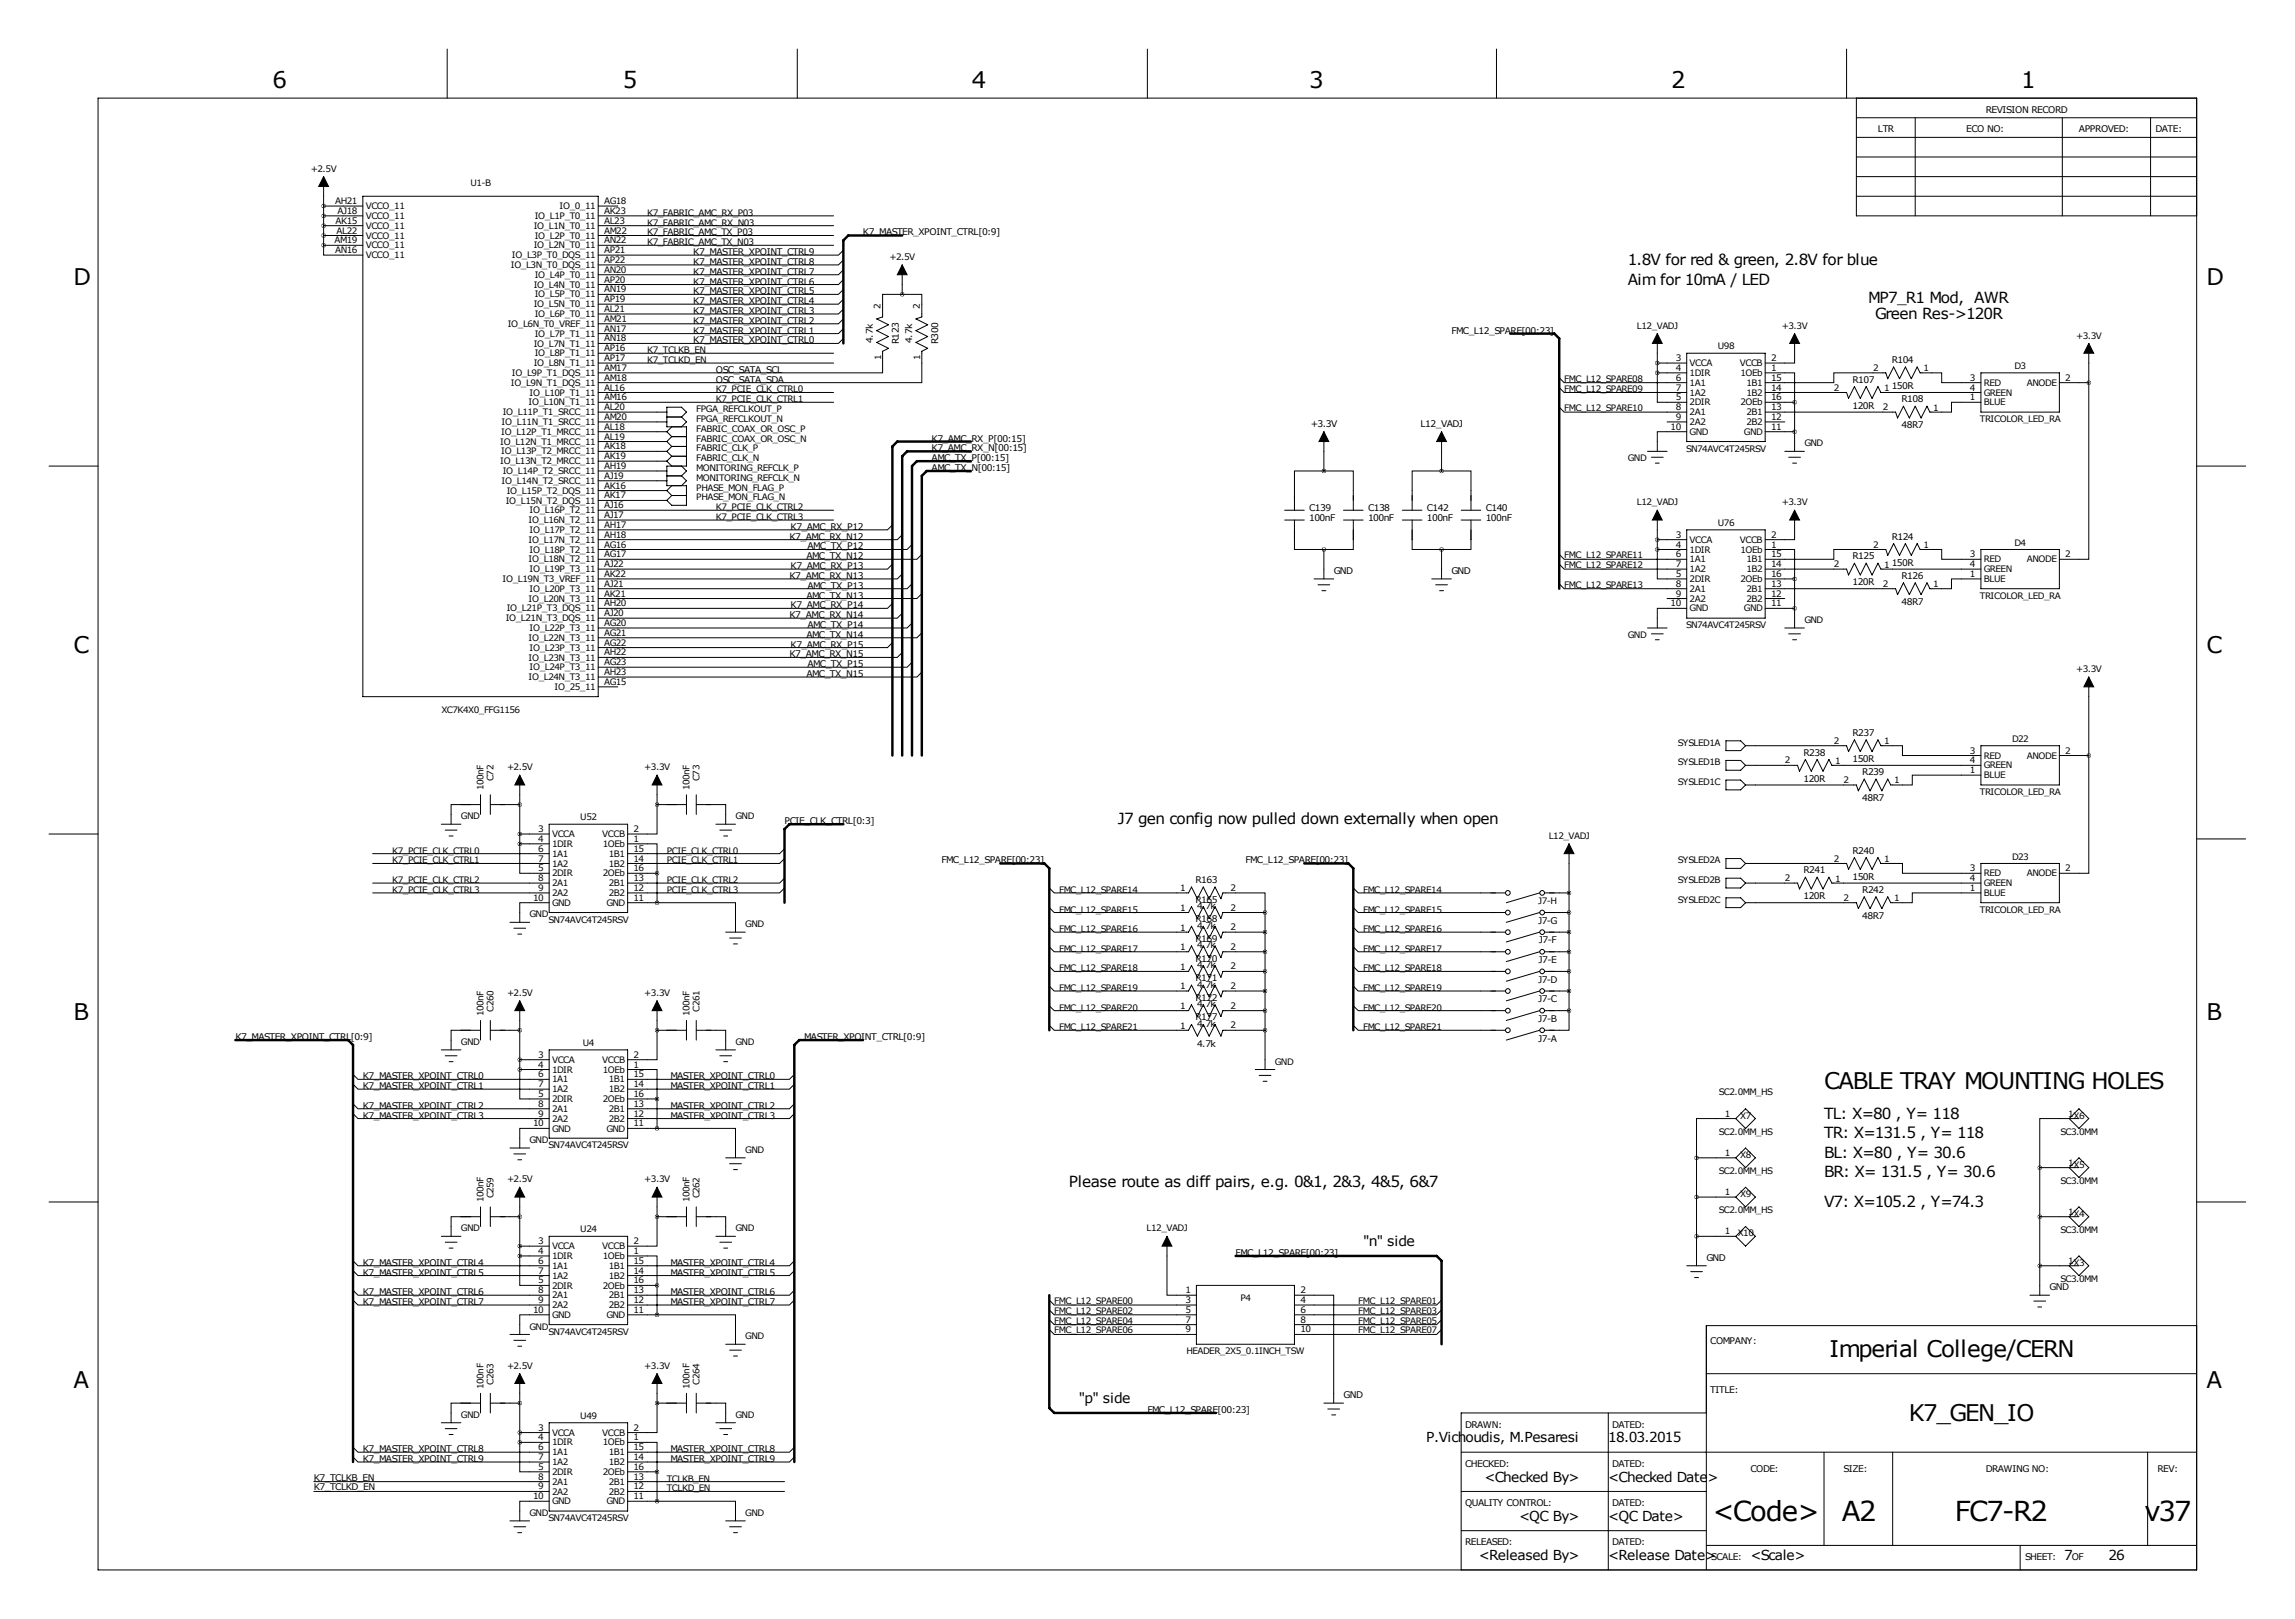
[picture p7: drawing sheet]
<svg xmlns="http://www.w3.org/2000/svg" width="594mm" height="419mm" viewBox="0 0 594 419" stroke-linecap="round" stroke-linejoin="round" font-family="sans-serif">
<defs><g id="words">
<g font-size="7.1">
<text x="443.5" y="393.7">&lt;Code&gt;</text>
<text x="477.1" y="393.7">A2</text>
<text x="506.3" y="393.7">FC7-R2</text>
<text x="555.4" y="393.7">v37</text>
</g>
<g font-size="5.9">
<text x="70.6" y="22.9">6</text>
<text x="161.3" y="22.9">5</text>
<text x="251.7" y="22.9">4</text>
<text x="339.1" y="22.9">3</text>
<text x="432.8" y="22.9">2</text>
<text x="523.5" y="22.9">1</text>
<text x="19" y="73.7">D</text>
<text x="571.5" y="73.7">D</text>
<text x="19" y="168.9">C</text>
<text x="571.5" y="168.9">C</text>
<text x="19" y="264.2">B</text>
<text x="571.5" y="264.2">B</text>
<text x="472.4" y="281.9">CABLE TRAY MOUNTING HOLES</text>
<text x="473.9" y="351.3">Imperial College/CERN</text>
<text x="19" y="359.4">A</text>
<text x="571.5" y="359.4">A</text>
<text x="494.4" y="367.8">K7_GEN_IO</text>
</g>
<g font-size="4">
<text x="421.6" y="68.6">1.8V for red &amp; green, 2.8V for blue</text>
<text x="421.6" y="73.7">Aim for 10mA / LED</text>
<text x="483.9" y="78.5">MP7_R1 Mod, AWR</text>
<text x="485.6" y="82.6">Green Res-&gt;120R</text>
<text x="289.6" y="213.4">J7 gen config now pulled down externally when open</text>
<text x="472.4" y="289.6">TL: X=80 , Y= 118</text>
<text x="472.4" y="294.6">TR: X=131.5 , Y= 118</text>
<text x="472.4" y="299.7">BL: X=80 , Y= 30.6</text>
<text x="472.4" y="304.8">BR: X= 131.5 , Y= 30.6</text>
<text x="276.9" y="307.3">Please route as diff pairs, e.g. 0&amp;1, 2&amp;3, 4&amp;5, 6&amp;7</text>
<text x="472.4" y="312.4">V7: X=105.2 , Y=74.3</text>
</g>
<g font-size="3.6">
<text x="353.1" y="322.6">&quot;n&quot; side</text>
<text x="279.4" y="363.2">&quot;p&quot; side</text>
<text x="369.4" y="373.4">P.Vichoudis, M.Pesaresi</text>
<text x="416.6" y="373.4">18.03.2015</text>
<text x="384.5" y="383.5">&lt;Checked By&gt;</text>
<text x="416.6" y="383.5">&lt;Checked Date&gt;</text>
<text x="393.5" y="393.7">&lt;QC By&gt;</text>
<text x="416.6" y="393.7">&lt;QC Date&gt;</text>
<text x="383.1" y="403.8">&lt;Released By&gt;</text>
<text x="416.6" y="403.8">&lt;Release Date&gt;</text>
<text x="453.4" y="403.8">&lt;Scale&gt;</text>
<text x="534.7" y="403.8">7</text>
<text x="546.1" y="403.8">26</text>
</g>
<g font-size="2.4">
<text x="514.3" y="29.2">REVISION RECORD</text>
<text x="486.4" y="34.3">LTR</text>
<text x="509.3" y="34.3">ECO NO:</text>
<text x="538.5" y="34.3">APPROVED:</text>
<text x="558.3" y="34.3">DATE:</text>
<text x="223.5" y="61">K7_MASTER_XPOINT_CTRL[0:9]</text>
<text x="179.6" y="71.1">K7_MASTER_XPOINT_CTRL7</text>
<text x="179.6" y="68.6">K7_MASTER_XPOINT_CTRL8</text>
<text x="179.6" y="66">K7_MASTER_XPOINT_CTRL9</text>
<text x="179.6" y="76.2">K7_MASTER_XPOINT_CTRL5</text>
<text x="179.6" y="73.7">K7_MASTER_XPOINT_CTRL6</text>
<text x="179.6" y="83.8">K7_MASTER_XPOINT_CTRL2</text>
<text x="179.6" y="81.3">K7_MASTER_XPOINT_CTRL3</text>
<text x="179.6" y="78.7">K7_MASTER_XPOINT_CTRL4</text>
<text x="179.6" y="88.9">K7_MASTER_XPOINT_CTRL0</text>
<text x="179.6" y="86.4">K7_MASTER_XPOINT_CTRL1</text>
<text x="226.1" y="88.7" transform="rotate(-90 226.1 88.7)">4.7k</text>
<text x="232.8" y="89.1" transform="rotate(-90 232.8 89.1)">R123</text>
<text x="236.2" y="88.7" transform="rotate(-90 236.2 88.7)">4.7k</text>
<text x="243" y="89.1" transform="rotate(-90 243 89.1)">R300</text>
<text x="375.9" y="86.4">FMC_L12_SPARE[00:23]</text>
<text x="490" y="94">R104</text>
<text x="185.4" y="96.5">OSC_SATA_SCL</text>
<text x="185.4" y="99.1">OSC_SATA_SDA</text>
<text x="479.8" y="99.1">R107</text>
<text x="490" y="100.7">150R</text>
<text x="479.8" y="105.8">120R</text>
<text x="492.5" y="104.1">R108</text>
<text x="339.5" y="110.5">+3.3V</text>
<text x="367.9" y="110.5">L12_VADJ</text>
<text x="492.5" y="110.9">48R7</text>
<text x="241.3" y="114.3">K7_AMC_RX_P[00:15]</text>
<text x="241.3" y="116.8">K7_AMC_RX_N[00:15]</text>
<text x="241.3" y="119.4">AMC_TX_P[00:15]</text>
<text x="241.3" y="121.9">AMC_TX_N[00:15]</text>
<text x="204.8" y="137.2">K7_AMC_RX_P12</text>
<text x="339.1" y="132.3">C139</text>
<text x="339.1" y="134.8">100nF</text>
<text x="354.3" y="132.3">C138</text>
<text x="354.3" y="134.8">100nF</text>
<text x="369.6" y="132.3">C142</text>
<text x="369.6" y="134.8">100nF</text>
<text x="384.8" y="132.3">C140</text>
<text x="384.8" y="134.8">100nF</text>
<text x="204.5" y="139.7">K7_AMC_RX_N12</text>
<text x="209.1" y="142.2">AMC_TX_P12</text>
<text x="490" y="139.7">R124</text>
<text x="204.5" y="149.9">K7_AMC_RX_N13</text>
<text x="204.8" y="147.3">K7_AMC_RX_P13</text>
<text x="208.9" y="144.8">AMC_TX_N12</text>
<text x="345.4" y="148.6">GND</text>
<text x="375.9" y="148.6">GND</text>
<text x="479.8" y="144.8">R125</text>
<text x="490" y="146.4">150R</text>
<text x="492.5" y="149.9">R126</text>
<text x="208.9" y="154.9">AMC_TX_N13</text>
<text x="209.1" y="152.4">AMC_TX_P13</text>
<text x="479.8" y="151.5">120R</text>
<text x="204.5" y="160">K7_AMC_RX_N14</text>
<text x="204.8" y="157.5">K7_AMC_RX_P14</text>
<text x="492.5" y="156.6">48R7</text>
<text x="204.8" y="167.6">K7_AMC_RX_P15</text>
<text x="208.9" y="165.1">AMC_TX_N14</text>
<text x="209.1" y="162.6">AMC_TX_P14</text>
<text x="204.5" y="170.2">K7_AMC_RX_N15</text>
<text x="209.1" y="172.7">AMC_TX_P15</text>
<text x="208.9" y="175.3">AMC_TX_N15</text>
<text x="479.8" y="190.5">R237</text>
<text x="467.1" y="195.6">R238</text>
<text x="479.8" y="197.2">150R</text>
<text x="467.1" y="202.3">120R</text>
<text x="482.4" y="200.7">R239</text>
<text x="482.4" y="207.4">48R7</text>
<text x="203.2" y="213.4">PCIE_CLK_CTRL[0:3]</text>
<text x="479.8" y="221">R240</text>
<text x="243.8" y="223.5">FMC_L12_SPARE[00:23]</text>
<text x="322.6" y="223.5">FMC_L12_SPARE[00:23]</text>
<text x="467.1" y="226.1">R241</text>
<text x="479.8" y="227.7">150R</text>
<text x="309.6" y="228.6">R163</text>
<text x="309.6" y="233.7">R165</text>
<text x="467.1" y="232.8">120R</text>
<text x="482.4" y="231.1">R242</text>
<text x="309.6" y="238.8">R168</text>
<text x="310" y="235.3">4.7k</text>
<text x="398.4" y="239.2">J7-G</text>
<text x="482.4" y="237.9">48R7</text>
<text x="309.6" y="243.8">R169</text>
<text x="310" y="240.4">4.7k</text>
<text x="310" y="245.5">4.7k</text>
<text x="398.6" y="244.2">J7-F</text>
<text x="309.6" y="248.9">R170</text>
<text x="310" y="250.6">4.7k</text>
<text x="398.5" y="249.3">J7-E</text>
<text x="309.6" y="254">R171</text>
<text x="310" y="255.7">4.7k</text>
<text x="398.4" y="254.4">J7-D</text>
<text x="309.6" y="259.1">R172</text>
<text x="310" y="260.7">4.7k</text>
<text x="398.4" y="259.5">J7-C</text>
<text x="61" y="269.2">K7_MASTER_XPOINT_CTRL[0:9]</text>
<text x="208.3" y="269.2">MASTER_XPOINT_CTRL[0:9]</text>
<text x="309.6" y="264.2">R177</text>
<text x="310" y="265.8">4.7k</text>
<text x="398.4" y="269.6">J7-A</text>
<text x="398.4" y="264.6">J7-B</text>
<text x="310" y="270.9">4.7k</text>
<text x="94" y="279.4">K7_MASTER_XPOINT_CTRL0</text>
<text x="94" y="281.9">K7_MASTER_XPOINT_CTRL1</text>
<text x="173.6" y="279.4">MASTER_XPOINT_CTRL0</text>
<text x="173.6" y="281.9">MASTER_XPOINT_CTRL1</text>
<text x="94" y="287">K7_MASTER_XPOINT_CTRL2</text>
<text x="173.6" y="287">MASTER_XPOINT_CTRL2</text>
<text x="94" y="289.6">K7_MASTER_XPOINT_CTRL3</text>
<text x="173.6" y="289.6">MASTER_XPOINT_CTRL3</text>
<text x="94" y="327.7">K7_MASTER_XPOINT_CTRL4</text>
<text x="173.6" y="327.7">MASTER_XPOINT_CTRL4</text>
<text x="320" y="325.1">FMC_L12_SPARE[00:23]</text>
<text x="442" y="326.4">GND</text>
<text x="94" y="330.2">K7_MASTER_XPOINT_CTRL5</text>
<text x="94" y="335.3">K7_MASTER_XPOINT_CTRL6</text>
<text x="173.6" y="330.2">MASTER_XPOINT_CTRL5</text>
<text x="173.6" y="335.3">MASTER_XPOINT_CTRL6</text>
<text x="530.9" y="334">GND</text>
<text x="94" y="337.8">K7_MASTER_XPOINT_CTRL7</text>
<text x="173.6" y="337.8">MASTER_XPOINT_CTRL7</text>
<text x="443" y="348">COMPANY:</text>
<text x="297.2" y="365.8">FMC_L12_SPARE[00:23]</text>
<text x="348" y="361.9">GND</text>
<text x="443" y="360.7">TITLE:</text>
<text x="379.5" y="369.6">DRAWN:</text>
<text x="417.6" y="369.6">DATED:</text>
<text x="94" y="375.9">K7_MASTER_XPOINT_CTRL8</text>
<text x="173.6" y="375.9">MASTER_XPOINT_CTRL8</text>
<text x="81.3" y="383.3">K7_TCLKB_EN</text>
<text x="94" y="378.5">K7_MASTER_XPOINT_CTRL9</text>
<text x="173.6" y="378.5">MASTER_XPOINT_CTRL9</text>
<text x="379.5" y="379.7">CHECKED:</text>
<text x="417.6" y="379.7">DATED:</text>
<text x="453.4" y="381">CODE:</text>
<text x="477.5" y="381">SIZE:</text>
<text x="514.3" y="381">DRAWING NO:</text>
<text x="558.8" y="381">REV:</text>
<text x="81.3" y="385.8">K7_TCLKD_EN</text>
<text x="379.5" y="389.9">QUALITY CONTROL:</text>
<text x="417.6" y="389.9">DATED:</text>
<text x="379.5" y="400">RELEASED:</text>
<text x="417.6" y="400">DATED:</text>
<text x="443.2" y="403.9">SCALE:</text>
<text x="524.5" y="403.9">SHEET:</text>
<text x="536.6" y="403.9">OF</text>
</g>
<g font-size="2.3">
<text x="80.5" y="44.4">+2.5V</text>
<text x="86.8" y="52.8">AH21</text>
<text x="121.8" y="48.3">U1-B</text>
<text x="156.5" y="52.8">AG18</text>
<text x="86.9" y="57.9">AK15</text>
<text x="87.4" y="55.4">AJ18</text>
<text x="94.7" y="54.1">VCCO_11</text>
<text x="94.7" y="56.7">VCCO_11</text>
<text x="94.7" y="59.2">VCCO_11</text>
<text x="138.2" y="59.2">IO_L1N_T0_11</text>
<text x="138.5" y="56.7">IO_L1P_T0_11</text>
<text x="145" y="54.1">IO_0_11</text>
<text x="156.5" y="55.4">AK23</text>
<text x="156.5" y="57.9">AL23</text>
<text x="167.6" y="55.9">K7_FABRIC_AMC_RX_P03</text>
<text x="167.6" y="58.4">K7_FABRIC_AMC_RX_N03</text>
<text x="86.7" y="63">AM19</text>
<text x="86.8" y="65.5">AN16</text>
<text x="87.2" y="60.5">AL22</text>
<text x="94.7" y="61.8">VCCO_11</text>
<text x="94.7" y="64.3">VCCO_11</text>
<text x="138.2" y="64.3">IO_L2N_T0_11</text>
<text x="138.5" y="61.8">IO_L2P_T0_11</text>
<text x="156.5" y="60.5">AM22</text>
<text x="156.5" y="63">AN22</text>
<text x="156.5" y="65.5">AP21</text>
<text x="167.6" y="61">K7_FABRIC_AMC_TX_P03</text>
<text x="167.6" y="63.5">K7_FABRIC_AMC_TX_N03</text>
<text x="94.7" y="66.8">VCCO_11</text>
<text x="132.3" y="69.4">IO_L3N_T0_DQS_11</text>
<text x="132.6" y="66.8">IO_L3P_T0_DQS_11</text>
<text x="138.5" y="71.9">IO_L4P_T0_11</text>
<text x="156.5" y="68.1">AP22</text>
<text x="156.5" y="70.6">AN20</text>
<text x="230.4" y="67.3">+2.5V</text>
<text x="138.2" y="74.5">IO_L4N_T0_11</text>
<text x="138.5" y="77">IO_L5P_T0_11</text>
<text x="156.5" y="73.2">AP20</text>
<text x="156.5" y="75.7">AN19</text>
<text x="138.2" y="79.5">IO_L5N_T0_11</text>
<text x="138.5" y="82.1">IO_L6P_T0_11</text>
<text x="156.5" y="78.2">AP19</text>
<text x="156.5" y="80.8">AL21</text>
<text x="156.5" y="83.3">AM21</text>
<text x="228.1" y="80.1" transform="rotate(-90 228.1 80.1)">2</text>
<text x="238.3" y="80.1" transform="rotate(-90 238.3 80.1)">2</text>
<text x="131.5" y="84.6">IO_L6N_T0_VREF_11</text>
<text x="138.2" y="89.7">IO_L7N_T1_11</text>
<text x="138.5" y="87.2">IO_L7P_T1_11</text>
<text x="156.5" y="85.9">AN17</text>
<text x="156.5" y="88.4">AN18</text>
<text x="424" y="85.1">L12_VADJ</text>
<text x="461.5" y="85.1">+3.3V</text>
<text x="537.7" y="87.6">+3.3V</text>
<text x="138.2" y="94.8">IO_L8N_T1_11</text>
<text x="138.5" y="92.2">IO_L8P_T1_11</text>
<text x="156.5" y="90.9">AP16</text>
<text x="156.5" y="93.5">AP17</text>
<text x="167.6" y="91.4">K7_TCLKB_EN</text>
<text x="167.6" y="94">K7_TCLKD_EN</text>
<text x="228.2" y="93.1" transform="rotate(-90 228.2 93.1)">1</text>
<text x="238.4" y="93.1" transform="rotate(-90 238.4 93.1)">1</text>
<text x="434" y="93.5">3</text>
<text x="437.6" y="94.8">VCCA</text>
<text x="444.9" y="90.4">U98</text>
<text x="450.6" y="94.8">VCCB</text>
<text x="458.7" y="93.5">2</text>
<text x="521.8" y="95.5">D3</text>
<text x="132.3" y="99.9">IO_L9N_T1_DQS_11</text>
<text x="132.6" y="97.3">IO_L9P_T1_DQS_11</text>
<text x="156.5" y="96">AM17</text>
<text x="156.5" y="98.6">AM18</text>
<text x="156.5" y="101.1">AL16</text>
<text x="185.4" y="101.6">K7_PCIE_CLK_CTRL0</text>
<text x="405.1" y="98.8">FMC_L12_SPARE08</text>
<text x="405.1" y="101.3">FMC_L12_SPARE09</text>
<text x="434" y="96">4</text>
<text x="434" y="98.6">6</text>
<text x="434" y="101.1">7</text>
<text x="437.6" y="97.3">1DIR</text>
<text x="437.6" y="99.9">1A1</text>
<text x="450.8" y="97.3">1OEb</text>
<text x="452.4" y="99.9">1B1</text>
<text x="458.7" y="96">1</text>
<text x="458.7" y="98.6">15</text>
<text x="458.7" y="101.1">14</text>
<text x="475" y="101.1">2</text>
<text x="485.1" y="96">2</text>
<text x="488" y="101.2">1</text>
<text x="498.2" y="96.1">1</text>
<text x="510.2" y="98.6">3</text>
<text x="510.2" y="101.1">4</text>
<text x="513.8" y="99.9">RED</text>
<text x="525" y="99.9">ANODE</text>
<text x="534.9" y="98.6">2</text>
<text x="130.2" y="107.5">IO_L11P_T1_SRCC_11</text>
<text x="136.9" y="104.9">IO_L10N_T1_11</text>
<text x="137.2" y="102.4">IO_L10P_T1_11</text>
<text x="156.5" y="103.6">AM16</text>
<text x="156.5" y="106.2">AL20</text>
<text x="180.3" y="106.7">FPGA_REFCLKOUT_P</text>
<text x="185.4" y="104.1">K7_PCIE_CLK_CTRL1</text>
<text x="405.1" y="106.4">FMC_L12_SPARE10</text>
<text x="434" y="103.6">5</text>
<text x="434" y="106.2">8</text>
<text x="437.6" y="102.4">1A2</text>
<text x="437.6" y="104.9">2DIR</text>
<text x="437.6" y="107.5">2A1</text>
<text x="450.8" y="104.9">2OEb</text>
<text x="452.4" y="102.4">1B2</text>
<text x="452.4" y="107.5">2B1</text>
<text x="458.7" y="103.6">16</text>
<text x="458.7" y="106.2">13</text>
<text x="487.7" y="106.2">2</text>
<text x="500.7" y="106.3">1</text>
<text x="510.2" y="103.6">1</text>
<text x="513.8" y="102.4">GREEN</text>
<text x="513.8" y="104.9">BLUE</text>
<text x="129.8" y="112.6">IO_L12P_T1_MRCC_11</text>
<text x="129.9" y="110">IO_L11N_T1_SRCC_11</text>
<text x="156.5" y="108.7">AM20</text>
<text x="156.5" y="111.3">AL18</text>
<text x="156.5" y="113.8">AL19</text>
<text x="180.3" y="111.8">FABRIC_COAX_OR_OSC_P</text>
<text x="180.3" y="109.2">FPGA_REFCLKOUT_N</text>
<text x="432.7" y="111.3">10</text>
<text x="434" y="108.7">9</text>
<text x="437.6" y="110">2A2</text>
<text x="437.6" y="112.6">GND</text>
<text x="451.7" y="112.6">GND</text>
<text x="452.4" y="110">2B2</text>
<text x="458.7" y="108.7">12</text>
<text x="458.7" y="111.3">11</text>
<text x="512.8" y="109.3">TRICOLOR_LED_RA</text>
<text x="129.5" y="115.1">IO_L12N_T1_MRCC_11</text>
<text x="129.8" y="117.6">IO_L13P_T2_MRCC_11</text>
<text x="156.5" y="116.3">AK18</text>
<text x="156.5" y="118.9">AK19</text>
<text x="180.3" y="116.8">FABRIC_CLK_P</text>
<text x="180.3" y="119.4">FABRIC_CLK_N</text>
<text x="180.3" y="114.3">FABRIC_COAX_OR_OSC_N</text>
<text x="421.6" y="119.4">GND</text>
<text x="436.7" y="116.9">SN74AVC4T245RSV</text>
<text x="467.4" y="115.6">GND</text>
<text x="129.5" y="120.2">IO_L13N_T2_MRCC_11</text>
<text x="129.9" y="125.3">IO_L14N_T2_SRCC_11</text>
<text x="130.2" y="122.7">IO_L14P_T2_SRCC_11</text>
<text x="156.5" y="121.4">AH19</text>
<text x="156.5" y="124">AJ19</text>
<text x="180.3" y="124.5">MONITORING_REFCLK_N</text>
<text x="180.3" y="121.9">MONITORING_REFCLK_P</text>
<text x="131" y="130.3">IO_L15N_T2_DQS_11</text>
<text x="131.2" y="127.8">IO_L15P_T2_DQS_11</text>
<text x="156.5" y="126.5">AK16</text>
<text x="156.5" y="129">AK17</text>
<text x="156.5" y="131.6">AJ16</text>
<text x="180.3" y="127">PHASE_MON_FLAG_P</text>
<text x="180.3" y="129.5">PHASE_MON_FLAG_N</text>
<text x="424" y="130.8">L12_VADJ</text>
<text x="461.5" y="130.8">+3.3V</text>
<text x="136.9" y="135.4">IO_L16N_T2_11</text>
<text x="137.2" y="132.9">IO_L16P_T2_11</text>
<text x="137.2" y="138">IO_L17P_T2_11</text>
<text x="156.5" y="134.1">AJ17</text>
<text x="156.5" y="136.7">AH17</text>
<text x="185.4" y="132.1">K7_PCIE_CLK_CTRL2</text>
<text x="185.4" y="134.6">K7_PCIE_CLK_CTRL3</text>
<text x="444.9" y="136.1">U76</text>
<text x="136.9" y="140.5">IO_L17N_T2_11</text>
<text x="137.2" y="143">IO_L18P_T2_11</text>
<text x="156.5" y="139.2">AH18</text>
<text x="156.5" y="141.7">AG16</text>
<text x="434" y="139.2">3</text>
<text x="434" y="141.7">4</text>
<text x="437.6" y="140.5">VCCA</text>
<text x="437.6" y="143">1DIR</text>
<text x="450.6" y="140.5">VCCB</text>
<text x="450.8" y="143">1OEb</text>
<text x="458.7" y="139.2">2</text>
<text x="458.7" y="141.7">1</text>
<text x="485.1" y="141.7">2</text>
<text x="498.2" y="141.8">1</text>
<text x="521.8" y="141.2">D4</text>
<text x="136.9" y="145.6">IO_L18N_T2_11</text>
<text x="137.2" y="148.1">IO_L19P_T3_11</text>
<text x="156.5" y="144.3">AG17</text>
<text x="156.5" y="146.8">AJ22</text>
<text x="156.5" y="149.4">AK22</text>
<text x="405.1" y="144.5">FMC_L12_SPARE11</text>
<text x="405.1" y="147.1">FMC_L12_SPARE12</text>
<text x="434" y="144.3">6</text>
<text x="434" y="146.8">7</text>
<text x="434" y="149.4">5</text>
<text x="437.6" y="145.6">1A1</text>
<text x="437.6" y="148.1">1A2</text>
<text x="452.4" y="145.6">1B1</text>
<text x="452.4" y="148.1">1B2</text>
<text x="458.7" y="144.3">15</text>
<text x="458.7" y="146.8">14</text>
<text x="458.7" y="149.4">16</text>
<text x="475" y="146.8">2</text>
<text x="488" y="146.9">1</text>
<text x="510.2" y="144.3">3</text>
<text x="510.2" y="146.8">4</text>
<text x="510.2" y="149.4">1</text>
<text x="513.8" y="145.6">RED</text>
<text x="513.8" y="148.1">GREEN</text>
<text x="525" y="145.6">ANODE</text>
<text x="534.9" y="144.3">2</text>
<text x="130.2" y="150.7">IO_L19N_T3_VREF_11</text>
<text x="136.9" y="155.7">IO_L20N_T3_11</text>
<text x="137.2" y="153.2">IO_L20P_T3_11</text>
<text x="156.5" y="151.9">AJ21</text>
<text x="156.5" y="154.4">AK21</text>
<text x="405.1" y="152.1">FMC_L12_SPARE13</text>
<text x="434" y="151.9">8</text>
<text x="434" y="154.4">9</text>
<text x="437.6" y="150.7">2DIR</text>
<text x="437.6" y="153.2">2A1</text>
<text x="437.6" y="155.7">2A2</text>
<text x="450.8" y="150.7">2OEb</text>
<text x="452.4" y="153.2">2B1</text>
<text x="452.4" y="155.7">2B2</text>
<text x="458.7" y="151.9">13</text>
<text x="458.7" y="154.4">12</text>
<text x="487.7" y="151.9">2</text>
<text x="500.7" y="152">1</text>
<text x="512.8" y="155">TRICOLOR_LED_RA</text>
<text x="513.8" y="150.7">BLUE</text>
<text x="131" y="160.8">IO_L21N_T3_DQS_11</text>
<text x="131.2" y="158.3">IO_L21P_T3_DQS_11</text>
<text x="156.5" y="157">AH20</text>
<text x="156.5" y="159.5">AJ20</text>
<text x="432.7" y="157">10</text>
<text x="437.6" y="158.3">GND</text>
<text x="451.7" y="158.3">GND</text>
<text x="458.7" y="157">11</text>
<text x="467.4" y="161.3">GND</text>
<text x="136.9" y="165.9">IO_L22N_T3_11</text>
<text x="137.2" y="163.4">IO_L22P_T3_11</text>
<text x="156.5" y="162.1">AG20</text>
<text x="156.5" y="164.6">AG21</text>
<text x="156.5" y="167.1">AG22</text>
<text x="421.6" y="165.1">GND</text>
<text x="436.7" y="162.6">SN74AVC4T245RSV</text>
<text x="136.9" y="171">IO_L23N_T3_11</text>
<text x="137.2" y="168.4">IO_L23P_T3_11</text>
<text x="137.2" y="173.5">IO_L24P_T3_11</text>
<text x="156.5" y="169.7">AH22</text>
<text x="156.5" y="172.2">AG23</text>
<text x="537.7" y="174">+3.3V</text>
<text x="136.9" y="176.1">IO_L24N_T3_11</text>
<text x="143.6" y="178.6">IO_25_11</text>
<text x="156.5" y="174.8">AH23</text>
<text x="156.5" y="177.3">AG15</text>
<text x="114.3" y="184.5">XC7K4X0_FFG1156</text>
<text x="434.6" y="193">SYSLED1A</text>
<text x="462.3" y="197.6">2</text>
<text x="475" y="192.5">2</text>
<text x="475.3" y="197.7">1</text>
<text x="488" y="192.6">1</text>
<text x="510.2" y="195.1">3</text>
<text x="510.2" y="197.6">4</text>
<text x="513.8" y="196.4">RED</text>
<text x="521.1" y="192">D22</text>
<text x="525" y="196.4">ANODE</text>
<text x="534.9" y="195.1">2</text>
<text x="127.8" y="202.2" transform="rotate(-90 127.8 202.2)">C72</text>
<text x="131.3" y="199.4">+2.5V</text>
<text x="166.9" y="199.4">+3.3V</text>
<text x="181.1" y="202.2" transform="rotate(-90 181.1 202.2)">C73</text>
<text x="434.6" y="198.1">SYSLED1B</text>
<text x="434.6" y="203.2">SYSLED1C</text>
<text x="477.5" y="202.7">2</text>
<text x="490.6" y="202.8">1</text>
<text x="510.2" y="200.2">1</text>
<text x="513.8" y="198.9">GREEN</text>
<text x="513.8" y="201.5">BLUE</text>
<text x="125.3" y="204.6" transform="rotate(-90 125.3 204.6)">100nF</text>
<text x="178.6" y="204.6" transform="rotate(-90 178.6 204.6)">100nF</text>
<text x="512.8" y="205.8">TRICOLOR_LED_RA</text>
<text x="119.4" y="212.1">GND</text>
<text x="139.4" y="215.4">3</text>
<text x="150.3" y="212.3">U52</text>
<text x="164.1" y="215.4">2</text>
<text x="190.5" y="212.1">GND</text>
<text x="101.6" y="221">K7_PCIE_CLK_CTRL0</text>
<text x="139.4" y="217.9">4</text>
<text x="139.4" y="220.5">6</text>
<text x="143" y="216.7">VCCA</text>
<text x="143" y="219.2">1DIR</text>
<text x="143" y="221.8">1A1</text>
<text x="156" y="216.7">VCCB</text>
<text x="156.1" y="219.2">1OEb</text>
<text x="157.7" y="221.8">1B1</text>
<text x="164.1" y="217.9">1</text>
<text x="164.1" y="220.5">15</text>
<text x="172.7" y="221">PCIE_CLK_CTRL0</text>
<text x="401.1" y="217.2">L12_VADJ</text>
<text x="101.6" y="223.5">K7_PCIE_CLK_CTRL1</text>
<text x="139.4" y="223">7</text>
<text x="139.4" y="225.6">5</text>
<text x="143" y="224.3">1A2</text>
<text x="143" y="226.9">2DIR</text>
<text x="156.1" y="226.9">2OEb</text>
<text x="157.7" y="224.3">1B2</text>
<text x="164.1" y="223">14</text>
<text x="164.1" y="225.6">16</text>
<text x="172.7" y="223.5">PCIE_CLK_CTRL1</text>
<text x="434.6" y="223.5">SYSLED2A</text>
<text x="475" y="223">2</text>
<text x="488" y="223.1">1</text>
<text x="510.2" y="225.6">3</text>
<text x="513.8" y="226.9">RED</text>
<text x="521.1" y="222.5">D23</text>
<text x="525" y="226.9">ANODE</text>
<text x="534.9" y="225.6">2</text>
<text x="101.6" y="228.6">K7_PCIE_CLK_CTRL2</text>
<text x="101.6" y="231.1">K7_PCIE_CLK_CTRL3</text>
<text x="138.1" y="233.2">10</text>
<text x="139.4" y="228.1">8</text>
<text x="139.4" y="230.6">9</text>
<text x="143" y="229.4">2A1</text>
<text x="143" y="231.9">2A2</text>
<text x="157.7" y="229.4">2B1</text>
<text x="157.7" y="231.9">2B2</text>
<text x="164.1" y="228.1">13</text>
<text x="164.1" y="230.6">12</text>
<text x="164.1" y="233.2">11</text>
<text x="172.7" y="231.1">PCIE_CLK_CTRL3</text>
<text x="172.7" y="228.6">PCIE_CLK_CTRL2</text>
<text x="274.3" y="231.1">FMC_L12_SPARE14</text>
<text x="305.7" y="230.7">1</text>
<text x="318.7" y="230.6">2</text>
<text x="353.1" y="231.1">FMC_L12_SPARE14</text>
<text x="434.6" y="228.6">SYSLED2B</text>
<text x="434.6" y="233.7">SYSLED2C</text>
<text x="462.3" y="228.1">2</text>
<text x="475.3" y="228.2">1</text>
<text x="477.5" y="233.2">2</text>
<text x="490.6" y="233.3">1</text>
<text x="510.2" y="228.1">4</text>
<text x="510.2" y="230.6">1</text>
<text x="513.8" y="229.4">GREEN</text>
<text x="513.8" y="231.9">BLUE</text>
<text x="137.2" y="237.5">GND</text>
<text x="142.1" y="238.8">SN74AVC4T245RSV</text>
<text x="143" y="234.5">GND</text>
<text x="157.1" y="234.5">GND</text>
<text x="274.3" y="236.2">FMC_L12_SPARE15</text>
<text x="305.7" y="235.8">1</text>
<text x="318.7" y="235.7">2</text>
<text x="353.1" y="236.2">FMC_L12_SPARE15</text>
<text x="398.4" y="234">J7-H</text>
<text x="512.8" y="236.3">TRICOLOR_LED_RA</text>
<text x="193" y="240">GND</text>
<text x="274.3" y="241.3">FMC_L12_SPARE16</text>
<text x="305.7" y="240.9">1</text>
<text x="305.7" y="246">1</text>
<text x="318.7" y="240.8">2</text>
<text x="318.7" y="245.9">2</text>
<text x="353.1" y="241.3">FMC_L12_SPARE16</text>
<text x="274.3" y="246.4">FMC_L12_SPARE17</text>
<text x="274.3" y="251.5">FMC_L12_SPARE18</text>
<text x="305.7" y="251.1">1</text>
<text x="318.7" y="251">2</text>
<text x="353.1" y="246.4">FMC_L12_SPARE17</text>
<text x="353.1" y="251.5">FMC_L12_SPARE18</text>
<text x="131.3" y="257.8">+2.5V</text>
<text x="166.9" y="257.8">+3.3V</text>
<text x="274.3" y="256.5">FMC_L12_SPARE19</text>
<text x="305.7" y="256.1">1</text>
<text x="318.7" y="256">2</text>
<text x="353.1" y="256.5">FMC_L12_SPARE19</text>
<text x="125.3" y="263" transform="rotate(-90 125.3 263)">100nF</text>
<text x="127.8" y="261.9" transform="rotate(-90 127.8 261.9)">C260</text>
<text x="178.6" y="263" transform="rotate(-90 178.6 263)">100nF</text>
<text x="181.1" y="261.9" transform="rotate(-90 181.1 261.9)">C261</text>
<text x="274.3" y="261.6">FMC_L12_SPARE20</text>
<text x="305.7" y="261.2">1</text>
<text x="318.7" y="261.1">2</text>
<text x="353.1" y="261.6">FMC_L12_SPARE20</text>
<text x="274.3" y="266.7">FMC_L12_SPARE21</text>
<text x="305.7" y="266.3">1</text>
<text x="318.7" y="266.2">2</text>
<text x="353.1" y="266.7">FMC_L12_SPARE21</text>
<text x="119.4" y="270.5">GND</text>
<text x="139.4" y="273.8">3</text>
<text x="143" y="275.1">VCCA</text>
<text x="151" y="270.8">U4</text>
<text x="156" y="275.1">VCCB</text>
<text x="164.1" y="273.8">2</text>
<text x="190.5" y="270.5">GND</text>
<text x="330.2" y="275.6">GND</text>
<text x="139.4" y="276.4">4</text>
<text x="139.4" y="278.9">6</text>
<text x="139.4" y="281.4">7</text>
<text x="143" y="277.7">1DIR</text>
<text x="143" y="280.2">1A1</text>
<text x="156.1" y="277.7">1OEb</text>
<text x="157.7" y="280.2">1B1</text>
<text x="164.1" y="276.4">1</text>
<text x="164.1" y="278.9">15</text>
<text x="164.1" y="281.4">14</text>
<text x="139.4" y="284">5</text>
<text x="139.4" y="286.5">8</text>
<text x="143" y="282.7">1A2</text>
<text x="143" y="285.3">2DIR</text>
<text x="143" y="287.8">2A1</text>
<text x="156.1" y="285.3">2OEb</text>
<text x="157.7" y="282.7">1B2</text>
<text x="157.7" y="287.8">2B1</text>
<text x="164.1" y="284">16</text>
<text x="164.1" y="286.5">13</text>
<text x="445.2" y="283.6">SC2.0MM_HS</text>
<text x="138.1" y="291.6">10</text>
<text x="139.4" y="289.1">9</text>
<text x="143" y="290.4">2A2</text>
<text x="143" y="292.9">GND</text>
<text x="157.1" y="292.9">GND</text>
<text x="157.7" y="290.4">2B2</text>
<text x="164.1" y="289.1">12</text>
<text x="164.1" y="291.6">11</text>
<text x="445.2" y="293.7">SC2.0MM_HS</text>
<text x="446.7" y="289.1">1</text>
<text x="450.7" y="289.6">X7</text>
<text x="533.7" y="293.7">SC3.0MM</text>
<text x="535.6" y="289.1">1X6</text>
<text x="137.2" y="295.9">GND</text>
<text x="142.1" y="297.3">SN74AVC4T245RSV</text>
<text x="193" y="298.4">GND</text>
<text x="446.7" y="299.2">1</text>
<text x="450.7" y="299.7">X8</text>
<text x="445.2" y="303.9">SC2.0MM_HS</text>
<text x="535.6" y="301.8">1X5</text>
<text x="125.3" y="311.3" transform="rotate(-90 125.3 311.3)">100nF</text>
<text x="127.8" y="310.2" transform="rotate(-90 127.8 310.2)">C259</text>
<text x="131.3" y="306.1">+2.5V</text>
<text x="166.9" y="306.1">+3.3V</text>
<text x="178.6" y="311.3" transform="rotate(-90 178.6 311.3)">100nF</text>
<text x="181.1" y="310.2" transform="rotate(-90 181.1 310.2)">C262</text>
<text x="446.7" y="309.4">1</text>
<text x="450.7" y="309.9">X9</text>
<text x="533.7" y="306.4">SC3.0MM</text>
<text x="445.2" y="314">SC2.0MM_HS</text>
<text x="535.6" y="314.5">1X4</text>
<text x="119.4" y="318.8">GND</text>
<text x="139.4" y="322.1">3</text>
<text x="143" y="323.4">VCCA</text>
<text x="150.3" y="319">U24</text>
<text x="156" y="323.4">VCCB</text>
<text x="164.1" y="322.1">2</text>
<text x="190.5" y="318.8">GND</text>
<text x="297" y="318.8">L12_VADJ</text>
<text x="446.7" y="319.5">1</text>
<text x="450.1" y="320">X10</text>
<text x="533.7" y="319.1">SC3.0MM</text>
<text x="139.4" y="324.6">4</text>
<text x="139.4" y="327.2">6</text>
<text x="139.4" y="329.7">7</text>
<text x="143" y="325.9">1DIR</text>
<text x="143" y="328.5">1A1</text>
<text x="156.1" y="325.9">1OEb</text>
<text x="157.7" y="328.5">1B1</text>
<text x="164.1" y="324.6">1</text>
<text x="164.1" y="327.2">15</text>
<text x="164.1" y="329.7">14</text>
<text x="535.6" y="327.2">1X3</text>
<text x="139.4" y="332.2">5</text>
<text x="139.4" y="334.8">8</text>
<text x="143" y="331">1A2</text>
<text x="143" y="333.5">2DIR</text>
<text x="156.1" y="333.5">2OEb</text>
<text x="157.7" y="331">1B2</text>
<text x="164.1" y="332.2">16</text>
<text x="164.1" y="334.8">13</text>
<text x="307" y="334.8">1</text>
<text x="336.8" y="334.8">2</text>
<text x="533.7" y="331.8">SC3.0MM</text>
<text x="138.1" y="339.9">10</text>
<text x="139.4" y="337.3">9</text>
<text x="143" y="336.1">2A1</text>
<text x="143" y="338.6">2A2</text>
<text x="143" y="341.2">GND</text>
<text x="157.1" y="341.2">GND</text>
<text x="157.7" y="336.1">2B1</text>
<text x="157.7" y="338.6">2B2</text>
<text x="164.1" y="337.3">12</text>
<text x="164.1" y="339.9">11</text>
<text x="273.1" y="337.6">FMC_L12_SPARE00</text>
<text x="273.1" y="340.1">FMC_L12_SPARE02</text>
<text x="307" y="337.3">3</text>
<text x="307" y="339.9">5</text>
<text x="321.3" y="336.8">P4</text>
<text x="336.8" y="337.3">4</text>
<text x="336.8" y="339.9">6</text>
<text x="351.8" y="337.6">FMC_L12_SPARE01</text>
<text x="351.8" y="340.1">FMC_L12_SPARE03</text>
<text x="137.2" y="344.2">GND</text>
<text x="142.1" y="345.5">SN74AVC4T245RSV</text>
<text x="193" y="346.7">GND</text>
<text x="273.1" y="342.6">FMC_L12_SPARE04</text>
<text x="273.1" y="345.2">FMC_L12_SPARE06</text>
<text x="307" y="342.4">7</text>
<text x="307" y="344.9">9</text>
<text x="336.8" y="342.4">8</text>
<text x="336.8" y="344.9">10</text>
<text x="351.8" y="342.6">FMC_L12_SPARE05</text>
<text x="351.8" y="345.2">FMC_L12_SPARE07</text>
<text x="307.3" y="350.6">HEADER_2X5_0.1INCH_TSW</text>
<text x="125.3" y="359.5" transform="rotate(-90 125.3 359.5)">100nF</text>
<text x="127.8" y="358.5" transform="rotate(-90 127.8 358.5)">C263</text>
<text x="131.3" y="354.3">+2.5V</text>
<text x="166.9" y="354.3">+3.3V</text>
<text x="178.6" y="359.5" transform="rotate(-90 178.6 359.5)">100nF</text>
<text x="181.1" y="358.5" transform="rotate(-90 181.1 358.5)">C264</text>
<text x="119.4" y="367">GND</text>
<text x="139.4" y="370.3">3</text>
<text x="143" y="371.6">VCCA</text>
<text x="150.3" y="367.3">U49</text>
<text x="156" y="371.6">VCCB</text>
<text x="164.1" y="370.3">2</text>
<text x="190.5" y="367">GND</text>
<text x="139.4" y="372.9">4</text>
<text x="139.4" y="375.4">6</text>
<text x="139.4" y="378">7</text>
<text x="143" y="374.2">1DIR</text>
<text x="143" y="376.7">1A1</text>
<text x="156.1" y="374.2">1OEb</text>
<text x="157.7" y="376.7">1B1</text>
<text x="164.1" y="372.9">1</text>
<text x="164.1" y="375.4">15</text>
<text x="164.1" y="378">14</text>
<text x="139.4" y="380.5">5</text>
<text x="139.4" y="383">8</text>
<text x="143" y="379.3">1A2</text>
<text x="143" y="381.8">2DIR</text>
<text x="156.1" y="381.8">2OEb</text>
<text x="157.7" y="379.3">1B2</text>
<text x="164.1" y="380.5">16</text>
<text x="164.1" y="383">13</text>
<text x="172.7" y="383.5">TCLKB_EN</text>
<text x="138.1" y="388.1">10</text>
<text x="139.4" y="385.6">9</text>
<text x="143" y="384.3">2A1</text>
<text x="143" y="386.9">2A2</text>
<text x="143" y="389.4">GND</text>
<text x="157.1" y="389.4">GND</text>
<text x="157.7" y="384.3">2B1</text>
<text x="157.7" y="386.9">2B2</text>
<text x="164.1" y="385.6">12</text>
<text x="164.1" y="388.1">11</text>
<text x="172.7" y="386.1">TCLKD_EN</text>
<text x="137.2" y="392.4">GND</text>
<text x="142.1" y="393.8">SN74AVC4T245RSV</text>
<text x="193" y="392.4">GND</text>
</g>
</g></defs>
<g fill="none" stroke="#000" stroke-width=".26">
<path d="M115.8 12.7v12.7M206.5 12.7v12.7M297.2 12.7v12.7M387.6 12.7v12.7M478.3 12.7v12.7M25.4 25.4h543.6v381h-543.6zM480.8 25.4v30.5h88.2M480.8 30.5h88.2M480.8 35.6h88.2M496.1 30.5v25.4M534.2 30.5v25.4M557 30.5v25.4"/>
<path d="M83.8 55.9h10.2M83.8 53.3h10.2M83.8 58.4h10.2M83.8 45.7v17.8M94 50.8h60.9v129.5h-60.9zM154.9 55.9h61M154.9 53.3h5.1M154.9 58.4h61M480.8 40.6h88.2M480.8 45.7h88.2M480.8 50.8h88.2M83.8 63.5v2.5h10.2"/>
<path d="M83.8 61h10.2M83.8 63.5h10.2M154.9 61h61M154.9 63.5h61M218.4 77.5l-1.2 1.2h-62.3M218.4 74.9l-1.2 1.3h-62.3M218.4 72.4l-1.2 1.3h-62.3M218.4 69.9l-1.2 1.2h-62.3M218.4 67.3l-1.2 1.3h-62.3M218.4 64.8l-1.2 1.2h-62.3M233.7 76.2h-5.1v5.8l-1.5 .6 3 1.5-3 1.5 3 1.5-3 1.5 3 1.6-1.5 .7v5.6h-73.7M233.7 76.2h5.1v5.8l-1.6 .6 3.1 1.5-3.1 1.5 3.1 1.5-3.1 1.5 3.1 1.6-1.5 .7v8.2h-83.9"/>
<path d="M233.7 68.6v7.6M154.9 91.4h61M154.9 94h61M218.4 87.6l-1.2 1.3h-62.3M218.4 85.1l-1.2 1.3h-62.3M218.4 82.6l-1.2 1.2h-62.3M218.4 80l-1.2 1.3h-62.3M403.9 97.8l1.2 1.3h31.8M429.3 96.5v7.6h7.6M429.3 96.5h7.6M429.3 94h7.6M429.3 86.4v10.1"/>
<path d="M436.9 91.4h20.3v22.9h-20.3zM457.2 99.1h17.8v-2.6h13.4l.5 1.5 1.6-3 1.5 3 1.5-3 1.5 3 1.6-3 .7 1.5h5.6v2.6h10.2M457.2 96.5h7.6v7.6M464.8 86.4v7.6h-7.6M513.1 96.5h20.3v10.2h-20.3zM533.4 99.1h7.6M541 99.1v45.7h-7.6M541 88.9v10.2M154.9 101.6h61M154.9 106.7h17.8M154.9 104.1h61M154.9 114.3h17.8"/>
<path d="M154.9 109.2h17.8M154.9 111.8h17.8M154.9 116.8h17.8M154.9 119.4h17.8M172.7 119.4l1.3 1.2M172.7 116.8l1.3 1.3M172.7 111.8l1.3 1.2M172.7 114.3l1.3 1.3M172.7 107.9h3.8M174 115.6l-1.3 1.2M174 115.6h3.8M174 118.1h3.8"/>
<path d="M174 118.1l-1.3 1.3M174 110.5l-1.3 1.3M174 113h3.8M174 113l-1.3 1.3M176.5 107.9l1.3-1.2-1.3-1.3h-3.8v5.1h5.1v10.1h-5.1v5.1h5.1v5.1h-3.8l-1.3-1.3M176.5 107.9l1.3 1.3-1.3 1.3M342.9 111.8v10.1M373.4 111.8v10.1M403.9 100.3l1.2 1.3h31.8M403.9 105.4l1.2 1.3h31.8M426.7 116.8h5.1M427.7 118.4h3.1"/>
<path d="M428.8 119.9h1M431.8 109.2h5.1M436.9 111.8h-7.6v5M457.2 101.6h21.1l.5 1.5 1.5-3 1.5 3 1.6-3 1.5 3 1.5-3 .8 1.5h25.9M457.2 104.1h7.6M457.2 109.2h5.1M457.2 111.8h7.6M462.3 116.8h5.1M463.3 118.4h3M464.3 119.9h1M464.8 104.1v12.7M513.1 104.1h-7.6v2.6h-5.6l-.8-1.5-1.5 3-1.5-3-1.6 3-1.5-3-1.5 3-.5-1.5h-33.8"/>
<path d="M12.7 120.6h12.7M154.9 121.9h17.8M154.9 124.5h17.8M154.9 127h17.8M154.9 129.5h17.8M154.9 132.1h61M154.9 134.6h61M172.7 123.2h3.8M172.7 127l1.3 1.3M174 128.3l-1.3 1.2M174 125.7l-1.3 1.3M174 128.3h3.8"/>
<path d="M176.5 123.2l1.3 1.3-1.3 1.2M176.5 120.6l1.3 1.3-1.3 1.3M231.1 135.9l-1.2 1.3h-75M233.7 138.4l-1.3 1.3h-77.5M332.7 132.1h5.1M332.7 134.6h5.1M335.3 134.6v7.6h7.6M342.9 121.9h-7.6v10.2M342.9 121.9h7.6v10.2M348 132.1h5.1M348 134.6h5.1M350.5 134.6v7.6h-7.6"/>
<path d="M363.2 132.1h5.1M363.2 134.6h5.1M365.8 134.6v7.6h7.6M373.4 121.9h-7.6v10.2M373.4 121.9h7.6v10.2M378.5 132.1h5M378.5 134.6h5M381 134.6v7.6h-7.6M429.3 139.7h7.6M429.3 132.1v10.1M436.9 137.2h20.3v22.8h-20.3zM464.8 132.1v7.6h-7.6"/>
<path d="M569 120.6h12.7M231.1 146.1l-1.2 1.2h-75M231.1 156.2l-1.2 1.3h-75M233.7 148.6l-1.3 1.3h-77.5M233.7 158.8l-1.3 1.2h-77.5M236.2 141l-1.3 1.2h-80M236.2 151.1l-1.3 1.3h-80M238.8 143.5l-1.3 1.3h-82.6M238.8 153.7l-1.3 1.2h-82.6M340.4 149.9h5M341.4 151.4h3M342.4 152.9h1"/>
<path d="M342.9 142.2v7.7M370.8 149.9h5.1M371.9 151.4h3M372.9 152.9h1M373.4 142.2v7.7M403.9 143.5l1.2 1.3h31.8M403.9 146.1l1.2 1.2h31.8M403.9 151.1l1.2 1.3h31.8M429.3 142.2v7.7h7.6M429.3 142.2h7.6M431.8 154.9h5.1M436.9 157.5h-7.6v5.1"/>
<path d="M457.2 144.8h17.8v-2.6h13.4l.5 1.6 1.6-3.1 1.5 3.1 1.5-3.1 1.5 3.1 1.6-3.1 .7 1.5h5.6v2.6h10.2M457.2 142.2h7.6v7.7M457.2 147.3h21.1l.5 1.5 1.5-3 1.5 3 1.6-3 1.5 3 1.5-3 .8 1.5h25.9M457.2 149.9h7.6M457.2 154.9h5.1M457.2 157.5h7.6M464.8 149.9v12.7M513.1 149.9h-7.6v2.5h-5.6l-.8-1.5-1.5 3-1.5-3-1.6 3-1.5-3-1.5 3-.5-1.5h-33.8M513.1 142.2h20.3v10.2h-20.3zM154.9 177.8h5.1M231.1 166.4l-1.2 1.2h-75M233.7 168.9l-1.3 1.3h-77.5"/>
<path d="M236.2 161.3l-1.3 1.3h-80M236.2 171.4l-1.3 1.3h-80M238.8 163.8l-1.3 1.3h-82.6M238.8 174l-1.3 1.3h-82.6M426.7 162.6h5.1M427.7 164.1h3.1M428.8 165.6h1M462.3 162.6h5.1M463.3 164.1h3M464.3 165.6h1M541 175.3v20.3M447 191.8h3.8l1.3 1.2-1.3 1.3h-3.8z"/>
<path d="M447 196.8h3.8l1.3 1.3-1.3 1.3h-3.8zM452.1 193h26.2l.5 1.6 1.5-3.1 1.5 3.1 1.6-3.1 1.5 3.1 1.5-3.1 .8 1.5h5.6v2.6h20.3M452.1 198.1h13.5l.5 1.5 1.5-3 1.5 3 1.6-3 1.5 3 1.5-3 .8 1.5h38.6M513.1 193h20.3v10.2h-20.3zM533.4 195.6h7.6M541 195.6v30.5h-7.6M12.7 215.9h12.7M114.3 213.4h5.1M115.3 214.9h3.1M116.3 216.4h1M124.5 208.3h-7.7v5.1M124.5 205.7v5.1"/>
<path d="M127 205.7v5.1M127 208.3h7.6M134.6 218.4v7.7h7.6M134.6 215.9h7.6M134.6 218.4h7.6M134.6 200.7v17.7M142.2 213.4h20.4v22.8h-20.4zM162.6 218.4h7.6v7.7M170.2 208.3v7.6h-7.6M170.2 208.3h7.6M170.2 200.7v7.6M177.8 205.7v5.1"/>
<path d="M180.3 208.3h7.7v5.1M180.3 205.7v5.1M185.4 213.4h5.1M186.4 214.9h3.1M187.5 216.4h1M203.2 219.7l-1.3 1.3h-39.3M406.4 218.4v43.2M447 201.9h3.8l1.3 1.3-1.3 1.3h-3.8zM513.1 200.7h-17.8v2.5h-5.6l-.8-1.5-1.5 3-1.5-3-1.5 3-1.5-3-1.6 3-.5-1.5h-28.7M569 217.2h12.7M96.5 223.5h45.7M96.5 228.6h45.7"/>
<path d="M96.5 231.1h45.7M96.5 221h45.7M132.1 238.8h5.1M142.2 233.7h-7.6v5.1M162.6 233.7h7.6M162.6 226.1h7.6M170.2 233.7h20.3v7.6M170.2 226.1v7.6M203.2 227.3l-1.3 1.3h-39.3M203.2 229.9l-1.3 1.2h-39.3M203.2 222.2l-1.3 1.3h-39.3M271.8 229.9l1.2 1.2h34.8l.8-1.5 1.5 3.1 1.6-3.1 1.5 3.1 1.5-3.1 1.5 3.1 .5-1.6h11v5.1"/>
<path d="M271.8 234.9l1.2 1.3h34.8l.8-1.5 1.5 3 1.6-3 1.5 3 1.5-3 1.5 3 .5-1.5h11M327.7 236.2v40.7M350.5 229.9l1.3 1.2h38.1M350.5 234.9l1.3 1.3h38.1M398.8 236.2l-8.7 2.6M398.8 231.1l-8.7 2.6M400 231.1h6.4M400 236.2h6.4M447 222.2h3.8l1.3 1.3-1.3 1.3h-3.8zM447 227.3h3.8l1.3 1.3-1.3 1.3h-3.8zM447 232.4h3.8l1.3 1.3-1.3 1.2h-3.8zM452.1 223.5h26.2l.5 1.5 1.5-3 1.5 3 1.6-3 1.5 3 1.5-3 .8 1.5h5.6v2.6h20.3"/>
<path d="M452.1 228.6h13.5l.5 1.5 1.5-3 1.5 3 1.6-3 1.5 3 1.5-3 .8 1.5h38.6M513.1 231.1h-17.8v2.6h-5.6l-.8-1.5-1.5 3-1.5-3-1.5 3-1.5-3-1.6 3-.5-1.5h-28.7M513.1 223.5h20.3v10.2h-20.3zM133.1 240.3h3M134.1 241.8h1M134.6 259.1v17.8M170.2 259.1v7.6M188 241.3h5M189 242.8h3M190 244.3h1M271.8 240l1.2 1.3h34.8l.8-1.5 1.5 3 1.6-3 1.5 3 1.5-3 1.5 3 .5-1.5h11M271.8 245.1l1.2 1.3h34.8l.8-1.5 1.5 3 1.6-3 1.5 3 1.5-3 1.5 3 .5-1.5h11"/>
<path d="M271.8 250.2l1.2 1.3h34.8l.8-1.6 1.5 3.1 1.6-3.1 1.5 3.1 1.5-3.1 1.5 3.1 .5-1.5h11M271.8 255.3l1.2 1.2h34.8l.8-1.5 1.5 3.1 1.6-3.1 1.5 3.1 1.5-3.1 1.5 3.1 .5-1.6h11M350.5 240l1.3 1.3h38.1M350.5 245.1l1.3 1.3h38.1M350.5 250.2l1.3 1.3h38.1M350.5 255.3l1.3 1.2h38.1M398.8 256.5l-8.7 2.6M398.8 251.5l-8.7 2.5M398.8 246.4l-8.7 2.5M398.8 241.3l-8.7 2.5M400 241.3h6.4M400 246.4h6.4"/>
<path d="M400 251.5h6.4M400 256.5h6.4M91.4 278.1l1.3 1.3h49.5M114.3 271.8h5.1M115.3 273.3h3.1M116.3 274.8h1M124.5 266.7h-7.7v5.1M124.5 264.2v5M127 266.7h7.6M127 264.2v5M134.6 276.9v7.6h7.6M134.6 274.3h7.6"/>
<path d="M134.6 276.9h7.6M142.2 271.8h20.4v22.8h-20.4zM162.6 276.9h7.6v7.6M170.2 266.7v7.6h-7.6M170.2 266.7h7.6M177.8 264.2v5M180.3 266.7h7.7v5.1M180.3 264.2v5M185.4 271.8h5.1M186.4 273.3h3.1M187.5 274.8h1M205.7 278.1l-1.2 1.3h-41.9"/>
<path d="M271.8 260.4l1.2 1.2h34.8l.8-1.5 1.5 3 1.6-3 1.5 3 1.5-3 1.5 3 .5-1.5h11M271.8 265.4l1.2 1.3h34.8l.8-1.5 1.5 3 1.6-3 1.5 3 1.5-3 1.5 3 .5-1.5h11M325.1 276.9h5.1M326.1 278.4h3.1M327.2 279.9h1M350.5 260.4l1.3 1.2h38.1M350.5 265.4l1.3 1.3h38.1M398.8 266.7l-8.7 2.5M398.8 261.6l-8.7 2.6M400 261.6h6.4M406.4 261.6v5.1h-6.4M91.4 280.7l1.3 1.2h49.5"/>
<path d="M91.4 285.8l1.3 1.2h49.5M91.4 288.3l1.3 1.3h49.5M132.1 297.2h5.1M133.1 298.7h3M142.2 292.1h-7.6v5.1M162.6 284.5h7.6M162.6 292.1h7.6M170.2 292.1h20.3v7.6M170.2 284.5v7.6M188 299.7h5M205.7 280.7l-1.2 1.2h-41.9M205.7 285.8l-1.2 1.2h-41.9"/>
<path d="M205.7 288.3l-1.2 1.3h-41.9M439.4 299.7h10.2M439.4 299.7v28M449.6 289.6h-10.2v10.1M452.1 287l2.6 2.6-2.6 2.5-2.5-2.5zM452.1 297.2l2.6 2.5-2.6 2.6-2.5-2.6zM535.9 289.6l2.6-2.6 2.5 2.6-2.5 2.5zM538.5 289.6h-10.2v12.7M12.7 311.1h12.7M124.5 315h-7.7v5M124.5 312.4v5.1M127 315h7.6"/>
<path d="M127 312.4v5.1M134.1 300.2h1M134.6 307.3v17.8M170.2 315v7.6h-7.6M170.2 315h7.6M170.2 307.3v7.7M177.8 312.4v5.1M180.3 315h7.7v5M180.3 312.4v5.1M189 301.2h3M190 302.8h1M439.4 309.9h10.2"/>
<path d="M452.1 307.3l2.6 2.6-2.6 2.5-2.5-2.5zM452.1 317.5l2.6 2.5-2.6 2.6-2.5-2.6zM528.3 315h10.2M528.3 302.3h10.2M528.3 302.3v33M535.9 315l2.6-2.6 2.5 2.6-2.5 2.5zM535.9 302.3l2.6-2.6 2.5 2.6-2.5 2.5zM569 311.1h12.7M91.4 326.4l1.3 1.3h49.5M91.4 328.9l1.3 1.3h49.5M91.4 334l1.3 1.3h49.5M91.4 336.5l1.3 1.3h49.5"/>
<path d="M114.3 320h5.1M115.3 321.6h3.1M116.3 323.1h1M134.6 325.1v7.6h7.6M134.6 322.6h7.6M134.6 325.1h7.6M142.2 320h20.4v22.9h-20.4zM162.6 325.1h7.6v7.6M162.6 332.7h7.6M170.2 332.7v7.7M185.4 320h5.1M186.4 321.6h3.1"/>
<path d="M187.5 323.1h1M205.7 326.4l-1.2 1.3h-41.9M205.7 328.9l-1.2 1.3h-41.9M205.7 334l-1.2 1.3h-41.9M205.7 336.5l-1.2 1.3h-41.9M271.8 336.5l1.2 1.3h36.9M271.8 339.1l1.2 1.3h36.9M302.3 320v15.3h7.6M309.9 332.7h25.4v15.3h-25.4zM335.3 335.3h10.1v27.9M373.4 336.5l-1.3 1.3h-36.8M373.4 339.1l-1.3 1.3h-36.8"/>
<path d="M436.9 327.7h5.1M437.9 329.2h3M438.9 330.7h1M439.4 320h10.2M525.8 335.3h5.1M526.8 336.8h3M527.8 338.3h1M528.3 327.7h10.2M535.9 327.7l2.6-2.6 2.5 2.6-2.5 2.5zM132.1 345.4h5.1M133.1 347h3M134.1 348.5h1"/>
<path d="M134.6 355.6v17.8M142.2 340.4h-7.6v5M162.6 340.4h7.6M170.2 340.4h20.3v7.6M170.2 355.6v7.6M188 348h5M189 349.5h3M190 351h1M271.8 341.6l1.2 1.3h36.9M271.8 344.2l1.2 1.2h36.9M373.4 341.6l-1.3 1.3h-36.8M373.4 344.2l-1.3 1.2h-36.8"/>
<path d="M442 355.6h127M569 343.2h-127v63.2M91.4 374.6l1.3 1.3h49.5M91.4 377.2l1.3 1.3h49.5M114.3 368.3h5.1M115.3 369.8h3.1M116.3 371.3h1M124.5 363.2h-7.7v5.1M124.5 360.7v5.1M127 360.7v5.1M127 363.2h7.6M134.6 373.4v7.6h7.6"/>
<path d="M134.6 370.8h7.6M134.6 373.4h7.6M142.2 368.3h20.4v22.9h-20.4zM162.6 373.4h7.6v7.6M170.2 363.2v7.6h-7.6M170.2 363.2h7.6M177.8 360.7v5.1M180.3 363.2h7.7v5.1M180.3 360.7v5.1M185.4 368.3h5.1M186.4 369.8h3.1M187.5 371.3h1"/>
<path d="M205.7 374.6l-1.2 1.3h-41.9M205.7 377.2l-1.2 1.3h-41.9M342.9 363.2h5.1M343.9 364.7h3.1M344.9 366.3h1M378.5 375.9h190.5M416.6 365.8v40.6M442 365.8h-63.5v40.6M472.4 375.9v24.1M490.2 375.9v24.1M556.3 375.9v24.1M81.3 386.1h60.9"/>
<path d="M81.3 383.5h60.9M132.1 393.7h5.1M133.1 395.2h3M134.1 396.7h1M142.2 388.6h-7.6v5.1M162.6 386.1h40.6M162.6 381h7.6M162.6 383.5h40.6M162.6 388.6h7.6M170.2 388.6h20.3v5.1M170.2 381v7.6M188 393.7h5"/>
<path d="M189 395.2h3M190 396.7h1M378.5 386.1h63.5M378.5 396.2h63.5M442 400h127M523.2 400v6.4"/>
<circle cx="390.6" cy="231.1" r=".61"/>
<circle cx="390.6" cy="236.2" r=".61"/>
<circle cx="399.4" cy="231.1" r=".61"/>
<circle cx="399.4" cy="236.2" r=".61"/>
<circle cx="390.6" cy="256.5" r=".61"/>
<circle cx="390.6" cy="251.5" r=".61"/>
<circle cx="390.6" cy="241.3" r=".61"/>
<circle cx="390.6" cy="246.4" r=".61"/>
<circle cx="399.4" cy="256.5" r=".61"/>
<circle cx="399.4" cy="251.5" r=".61"/>
<circle cx="399.4" cy="241.3" r=".61"/>
<circle cx="399.4" cy="246.4" r=".61"/>
<circle cx="390.6" cy="266.7" r=".61"/>
<circle cx="390.6" cy="261.6" r=".61"/>
<circle cx="399.4" cy="266.7" r=".61"/>
<circle cx="399.4" cy="261.6" r=".61"/>
</g>
<g fill="#000" stroke="#000" stroke-width=".26">
<path d="M83.8 45.7l1.3 2.6h-2.6zM233.7 68.6l1.2 2.5h-2.5zM429.3 86.4l1.2 2.5h-2.5zM464.8 86.4l1.3 2.5h-2.6zM541 88.9l1.3 2.5h-2.5zM342.9 111.8l1.3 2.5h-2.6zM373.4 111.8l1.2 2.5h-2.5zM429.3 132.1l1.2 2.5h-2.5zM464.8 132.1l1.3 2.5h-2.6zM541 175.3l1.3 2.5h-2.5zM134.6 200.7l1.3 2.5h-2.6zM170.2 200.7l1.2 2.5h-2.5z"/>
<path d="M406.4 218.4l1.3 2.6h-2.6zM134.6 259.1l1.3 2.5h-2.6zM170.2 259.1l1.2 2.5h-2.5zM134.6 307.3l1.3 2.6h-2.6zM170.2 307.3l1.2 2.6h-2.5zM302.3 320l1.2 2.6h-2.5zM134.6 355.6l1.3 2.5h-2.6zM170.2 355.6l1.2 2.5h-2.5z"/>
</g>
<path d="M83.8 53.3a.05 .05 0 0 0 .1 0 .05 .05 0 0 0-.1 0zM83.8 55.9a.05 .05 0 0 0 .1 0 .05 .05 0 0 0-.1 0zM83.8 58.4a.05 .05 0 0 0 .1 0 .05 .05 0 0 0-.1 0zM83.8 61a.05 .05 0 0 0 .1 0 .05 .05 0 0 0-.1 0zM83.8 63.5a.05 .05 0 0 0 .1 0 .05 .05 0 0 0-.1 0zM528.3 315a.05 .05 0 0 0 .1 0 .05 .05 0 0 0-.1 0zM528.3 302.3a.05 .05 0 0 0 .1 0 .05 .05 0 0 0-.1 0zM528.3 327.7a.05 .05 0 0 0 .1 0 .05 .05 0 0 0-.1 0zM541 99.1a.05 .05 0 0 0 .1 0 .05 .05 0 0 0-.1 0zM134.6 274.3a.05 .05 0 0 0 .1 0 .05 .05 0 0 0-.1 0zM134.6 276.9a.05 .05 0 0 0 .1 0 .05 .05 0 0 0-.1 0zM170.1 292.1a.05 .05 0 0 0 .1 0 .05 .05 0 0 0-.1 0zM170.1 284.5a.05 .05 0 0 0 .1 0 .05 .05 0 0 0-.1 0zM134.6 266.7a.05 .05 0 0 0 .1 0 .05 .05 0 0 0-.1 0zM170.1 266.7a.05 .05 0 0 0 .1 0 .05 .05 0 0 0-.1 0zM134.6 322.6a.05 .05 0 0 0 .1 0 .05 .05 0 0 0-.1 0zM134.6 325.1a.05 .05 0 0 0 .1 0 .05 .05 0 0 0-.1 0zM170.1 340.4a.05 .05 0 0 0 .1 0 .05 .05 0 0 0-.1 0zM170.1 332.7a.05 .05 0 0 0 .1 0 .05 .05 0 0 0-.1 0zM134.6 315a.05 .05 0 0 0 .1 0 .05 .05 0 0 0-.1 0zM170.1 315a.05 .05 0 0 0 .1 0 .05 .05 0 0 0-.1 0zM134.6 370.8a.05 .05 0 0 0 .1 0 .05 .05 0 0 0-.1 0zM134.6 373.4a.05 .05 0 0 0 .1 0 .05 .05 0 0 0-.1 0zM170.1 388.6a.05 .05 0 0 0 .1 0 .05 .05 0 0 0-.1 0zM170.1 381a.05 .05 0 0 0 .1 0 .05 .05 0 0 0-.1 0zM134.6 363.2a.05 .05 0 0 0 .1 0 .05 .05 0 0 0-.1 0zM170.1 363.2a.05 .05 0 0 0 .1 0 .05 .05 0 0 0-.1 0zM464.8 157.5a.05 .05 0 0 0 .1 0 .05 .05 0 0 0-.1 0zM464.8 149.9a.05 .05 0 0 0 .1 0 .05 .05 0 0 0-.1 0zM429.2 142.2a.05 .05 0 0 0 .1 0 .05 .05 0 0 0-.1 0zM429.2 139.7a.05 .05 0 0 0 .1 0 .05 .05 0 0 0-.1 0zM429.2 96.5a.05 .05 0 0 0 .1 0 .05 .05 0 0 0-.1 0zM429.2 94a.05 .05 0 0 0 .1 0 .05 .05 0 0 0-.1 0zM464.8 111.8a.05 .05 0 0 0 .1 0 .05 .05 0 0 0-.1 0zM464.8 104.1a.05 .05 0 0 0 .1 0 .05 .05 0 0 0-.1 0zM233.6 76.2a.05 .05 0 0 0 .1 0 .05 .05 0 0 0-.1 0zM541 195.6a.05 .05 0 0 0 .1 0 .05 .05 0 0 0-.1 0zM134.6 215.9a.05 .05 0 0 0 .1 0 .05 .05 0 0 0-.1 0zM134.6 218.4a.05 .05 0 0 0 .1 0 .05 .05 0 0 0-.1 0zM170.1 233.7a.05 .05 0 0 0 .1 0 .05 .05 0 0 0-.1 0zM170.1 226.1a.05 .05 0 0 0 .1 0 .05 .05 0 0 0-.1 0zM134.6 208.3a.05 .05 0 0 0 .1 0 .05 .05 0 0 0-.1 0zM170.1 208.3a.05 .05 0 0 0 .1 0 .05 .05 0 0 0-.1 0zM373.3 142.2a.05 .05 0 0 0 .1 0 .05 .05 0 0 0-.1 0zM373.3 121.9a.05 .05 0 0 0 .1 0 .05 .05 0 0 0-.1 0zM327.6 236.2a.05 .05 0 0 0 .1 0 .05 .05 0 0 0-.1 0zM327.6 241.3a.05 .05 0 0 0 .1 0 .05 .05 0 0 0-.1 0zM327.6 246.4a.05 .05 0 0 0 .1 0 .05 .05 0 0 0-.1 0zM327.6 251.5a.05 .05 0 0 0 .1 0 .05 .05 0 0 0-.1 0zM327.6 256.5a.05 .05 0 0 0 .1 0 .05 .05 0 0 0-.1 0zM327.6 261.6a.05 .05 0 0 0 .1 0 .05 .05 0 0 0-.1 0zM327.6 266.7a.05 .05 0 0 0 .1 0 .05 .05 0 0 0-.1 0zM439.4 309.9a.05 .05 0 0 0 .1 0 .05 .05 0 0 0-.1 0zM439.4 299.7a.05 .05 0 0 0 .1 0 .05 .05 0 0 0-.1 0zM439.4 320a.05 .05 0 0 0 .1 0 .05 .05 0 0 0-.1 0z" fill="#000" stroke="#000" stroke-width="1"/>
<g fill="none" stroke="#000" stroke-width=".63">
<path d="M233.7 61h-14l-1.3 1.2v26.7M391.2 86.4h11.4l1.3 1.2v64.8M251.5 114.3h-19.1l-1.3 1.3v80M251.5 116.8h-16.6l-1.2 1.3v77.5M251.5 119.4h-14l-1.3 1.2v75M251.5 121.9h-11.5l-1.2 1.3v72.4M218.4 213.4h-13.9l-1.3 1.2v19.1M259.1 223.5h11.4l1.3 1.3v41.9M337.8 223.5h11.4l1.3 1.3v41.9M61 269.2h29.2l1.2 1.3v108M223.5 269.2h-16.5l-1.3 1.3v108M271.8 335.3v29.2l1.2 1.3h42"/>
<path d="M320 325.1h52.1l1.3 1.3v21.6"/>
</g>
<use href="#words"/>
</svg>
